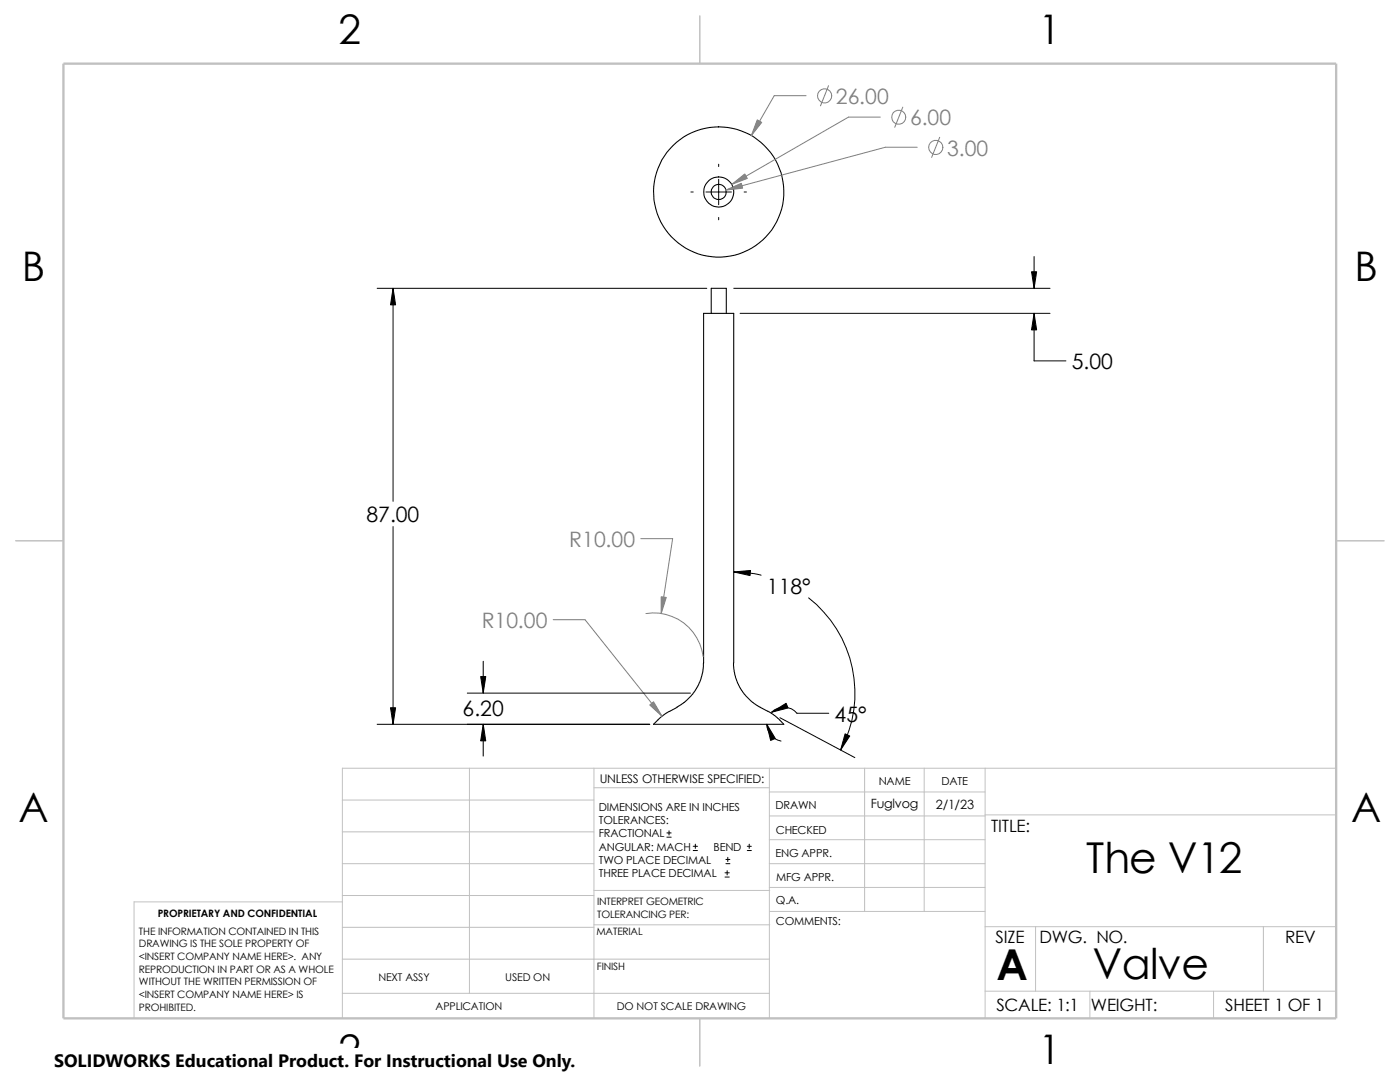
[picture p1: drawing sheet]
<svg xmlns="http://www.w3.org/2000/svg" width="279mm" height="216mm" viewBox="0 0 279 216" stroke-linecap="round" stroke-linejoin="round" font-family="sans-serif">
<defs><g id="words">
<g font-size="8.5">
<text x="216.8" y="174.1">The V12</text>
<text x="198.8" y="195.5">A</text>
<text x="218" y="195.3">Valve</text>
</g>
<g font-size="8.1">
<text x="67.6" y="8.8">2</text>
<text x="207.3" y="8.8">1</text>
<text x="4.4" y="56.1">B</text>
<text x="270.3" y="56.1">B</text>
<text x="3.7" y="164.1">A</text>
<text x="269.6" y="164.1">A</text>
<text x="67.6" y="212.3">2</text>
<text x="207.3" y="212.3">1</text>
</g>
<g font-size="4.2" fill="#808080">
<text x="166.8" y="20.7">26.00</text>
<text x="181.6" y="25">6.00</text>
<text x="189" y="31">3.00</text>
<text x="113.6" y="109.1">R10.00</text>
<text x="96.1" y="125.3">R10.00</text>
</g>
<g font-size="4.2">
<text x="213.9" y="73.7">5.00</text>
<text x="73.1" y="104.2">87.00</text>
<text x="153.1" y="118.4">118°</text>
<text x="92.3" y="142.8">6.20</text>
<text x="166.6" y="144">45°</text>
</g>
<text font-size="3.6" x="10.8" y="213">SOLIDWORKS Educational Product. For Instructional Use Only.</text>
<g font-size="3.4">
<text x="197.8" y="166">TITLE:</text>
<text x="198.7" y="188.1">SIZE</text>
<text x="207.5" y="188.1">DWG. NO.</text>
<text x="256.5" y="188.2">REV</text>
<text x="198.8" y="201.7">SCALE: 1:1</text>
<text x="217.7" y="201.8">WEIGHT:</text>
<text x="244.5" y="201.7">SHEET 1 OF 1</text>
</g>
<g font-size="2.5">
<text x="173.8" y="161.3">Fuglvog</text>
<text x="186.7" y="161.4">2/1/23</text>
</g>
<text font-size="2.4" x="119.7" y="156.2">UNLESS OTHERWISE SPECIFIED:</text>
<g font-size="2.2">
<text x="119.5" y="161.8">DIMENSIONS ARE IN INCHES</text>
<text x="154.8" y="161.5">DRAWN</text>
<text x="175.4" y="156.7">NAME</text>
<text x="187.9" y="156.7">DATE</text>
<text x="119.5" y="164.4">TOLERANCES:</text>
<text x="119.5" y="167.1">FRACTIONAL</text>
<text x="154.8" y="166.3">CHECKED</text>
<text x="119.5" y="172.4">TWO PLACE DECIMAL</text>
<text x="119.5" y="169.8">ANGULAR: MACH</text>
<text x="142.4" y="169.8">BEND</text>
<text x="154.8" y="171">ENG APPR.</text>
<text x="119.5" y="175">THREE PLACE DECIMAL</text>
<text x="154.9" y="175.7">MFG APPR.</text>
<text x="154.9" y="184.7">COMMENTS:</text>
<text x="154.9" y="180.5">Q.A.</text>
</g>
<g font-size="2.1">
<text x="75.5" y="195.7">NEXT ASSY</text>
<text x="100.8" y="195.7">USED ON</text>
<text x="86.9" y="201.5">APPLICATION</text>
<text x="123.1" y="201.6">DO NOT SCALE DRAWING</text>
</g>
<g font-size="2">
<text x="31.5" y="183">PROPRIETARY AND CONFIDENTIAL</text>
<text x="119.2" y="180.6">INTERPRET GEOMETRIC</text>
<text x="119.2" y="183.1">TOLERANCING PER:</text>
<text x="27.7" y="186.5">THE INFORMATION CONTAINED IN THIS</text>
<text x="27.7" y="189.1">DRAWING IS THE SOLE PROPERTY OF</text>
<text x="27.7" y="191.6">&lt;INSERT COMPANY NAME HERE&gt;. ANY</text>
<text x="119" y="186.6">MATERIAL</text>
<text x="27.7" y="194.1">REPRODUCTION IN PART OR AS A WHOLE</text>
<text x="27.7" y="196.6">WITHOUT THE WRITTEN PERMISSION OF</text>
<text x="119.1" y="193.5">FINISH</text>
<text x="27.7" y="199.1">&lt;INSERT COMPANY NAME HERE&gt; IS</text>
<text x="27.7" y="201.7">PROHIBITED.</text>
</g>
</g></defs>
<g fill="none" stroke="#c0c0c0" stroke-width=".2">
<path d="M68.3 159.6h50.2M93.7 153.3v44.9M118.5 157.2h35M118.5 153.3v49.9M153.5 158h43.1M153.5 153.3v49.9M172.6 153.3v28.6M184.4 153.3v28.6M196.6 153.3v49.9M266.7 153.3h-198.4v49.9M68.3 172.3h50.2M68.3 178.7h50.2"/>
<path d="M68.3 166h50.2M68.3 180h-41.5v23.2M118.5 177.7h35.1M153.5 172.3h43.1M153.5 177.1h43.1M153.5 162.8h43.1M153.5 167.6h43.1M196.6 162.6h70.1M68.3 185h50.2M68.3 191.4h85.2M68.3 198.2h85.2M118.5 184.5h35.1"/>
<path d="M153.6 181.9h43M196.6 184.9h70.1M196.6 197.8h70.1M206.7 184.9v12.9M217.5 197.8v5.4M242.2 197.8v5.4M252.1 184.9v12.9"/>
</g>
<path d="M139.7 3.2v9.5M3.1 107.9h9.6M266.7 107.9h9.5M139.7 203.2v9.5" fill="none" stroke="#c0c0c0" stroke-width=".21"/>
<path d="M12.7 12.7h254v190.5h-254z" fill="none" stroke="#c0c0c0" stroke-width=".47"/>
<g fill="none" stroke="#000" stroke-width=".21">
<path d="M141.9 62.5v-5h3v5M146.4 132.3l.1 1.7 .3 1.1 .4 1.3 1.1 1.8 2.2 2.2 2.7 1.5M146.4 132.3v-69.8h-6v70.6l-.5 2.3-1.2 2.4-1.8 2-1.8 1.3M135.1 141.1l-1.7 .9-1.3 .9-1.7 1.6h26l-1.7-1.7-1.5-.9"/>
<circle cx="143.4" cy="38.3" r="13"/>
<circle cx="143.4" cy="38.3" r="1.51"/>
<circle cx="143.4" cy="38.3" r="3"/>
</g>
<g fill="none" stroke="#000" stroke-width=".2">
<path d="M137.9 38.3h.4M140.9 38.3h5.1M143.4 32.8v.4M143.4 35.8v5.1M148.5 38.3h.5M75.3 57.5h65.8M78.4 57.5v42.5M143.4 43.4v.5M146.4 57.5h63.1M206.4 51.2v6.3M147.7 62.5h61.8M206.4 62.5v9.5h6.3"/>
<path d="M78.4 105.1v39.4M146.4 114.1l2.1 .1 3.4 .6M161.4 119.3a24.1 24.1 0 0 1 6.4 30.3M93.3 138.3h44.5M96.4 132v6.3M75.3 144.5h54.4M96.4 144.5v6.4M153 144.5a3.5 3.5 0 0 0 2.9 3.4M154 142.1a3.4 3.4 0 0 1 5 .2h6.4M155.7 143.2l14.9 8M133.1 167h.8M133.1 166.2h.8"/>
<path d="M133.5 165.8v.8M138.3 169.7h.9M138.3 168.9h.9M138.8 168.4v.9M144.7 175h.8M144.7 174.2h.8M144.9 172.3h.8M144.9 171.5h.8M145.1 173.7v.9M145.2 171.1v.8M149.1 169.7h.8M149.1 168.9h.8"/>
<path d="M149.5 168.4v.9"/>
</g>
<g fill="none" stroke="#808080" stroke-width=".2">
<path d="M160.9 19.1h-6.4l-4.6 8M165.4 17.1l-1.7 4M175.7 23.4h-6.4l-23.3 13.4M180.2 21.4l-1.6 4M183 29.4h-6.3l-31.8 8.5M187.5 27.4l-1.6 4M127.9 107.5h6.3l-2.2 14.9M110.4 123.7h6.4l15.3 19.2M128.9 122.4a9.9 9.9 0 0 1 11.4 8.6"/>
<circle cx="164.6" cy="19.1" r="1.41"/>
<circle cx="179.4" cy="23.4" r="1.4"/>
<circle cx="186.8" cy="29.4" r="1.41"/>
</g>
<g fill="#808080" stroke="#808080" stroke-width=".2">
<path d="M129.7 140.7l.7-.7 1.7 2.9z"/>
<path d="M132 119.1l1 .1-1 3.2z"/>
<path d="M144.9 37.9l3.1-1.3 .2 .9z"/>
<path d="M146 36.8l2.6-2.1 .5 .9z"/>
<path d="M151.1 23.9l.9 .5-2.1 2.7z"/>
</g>
<path d="M78.4 57.5l.6 3.3h-1.1zM205.9 54.2h1l-.5 3.3zM206.4 62.5l.5 3.3h-1zM146.4 114.1l3.4-.3-.1 1.1zM95.9 135h1l-.5 3.3zM77.9 141.2h1.1l-.6 3.3zM96.4 144.5l.5 3.3h-1zM153 144.5l1.7 2.9-.9 .3zM154 142.1l2.9-1.8 .4 1zM168.7 146.4l.9 .5-1.8 2.7z" fill="#000" stroke="#000" stroke-width=".2"/>
<path d="M10.8 209.2h104.1v6.7h-104.1z" fill="#fff"/>
<use href="#words"/>
</svg>
